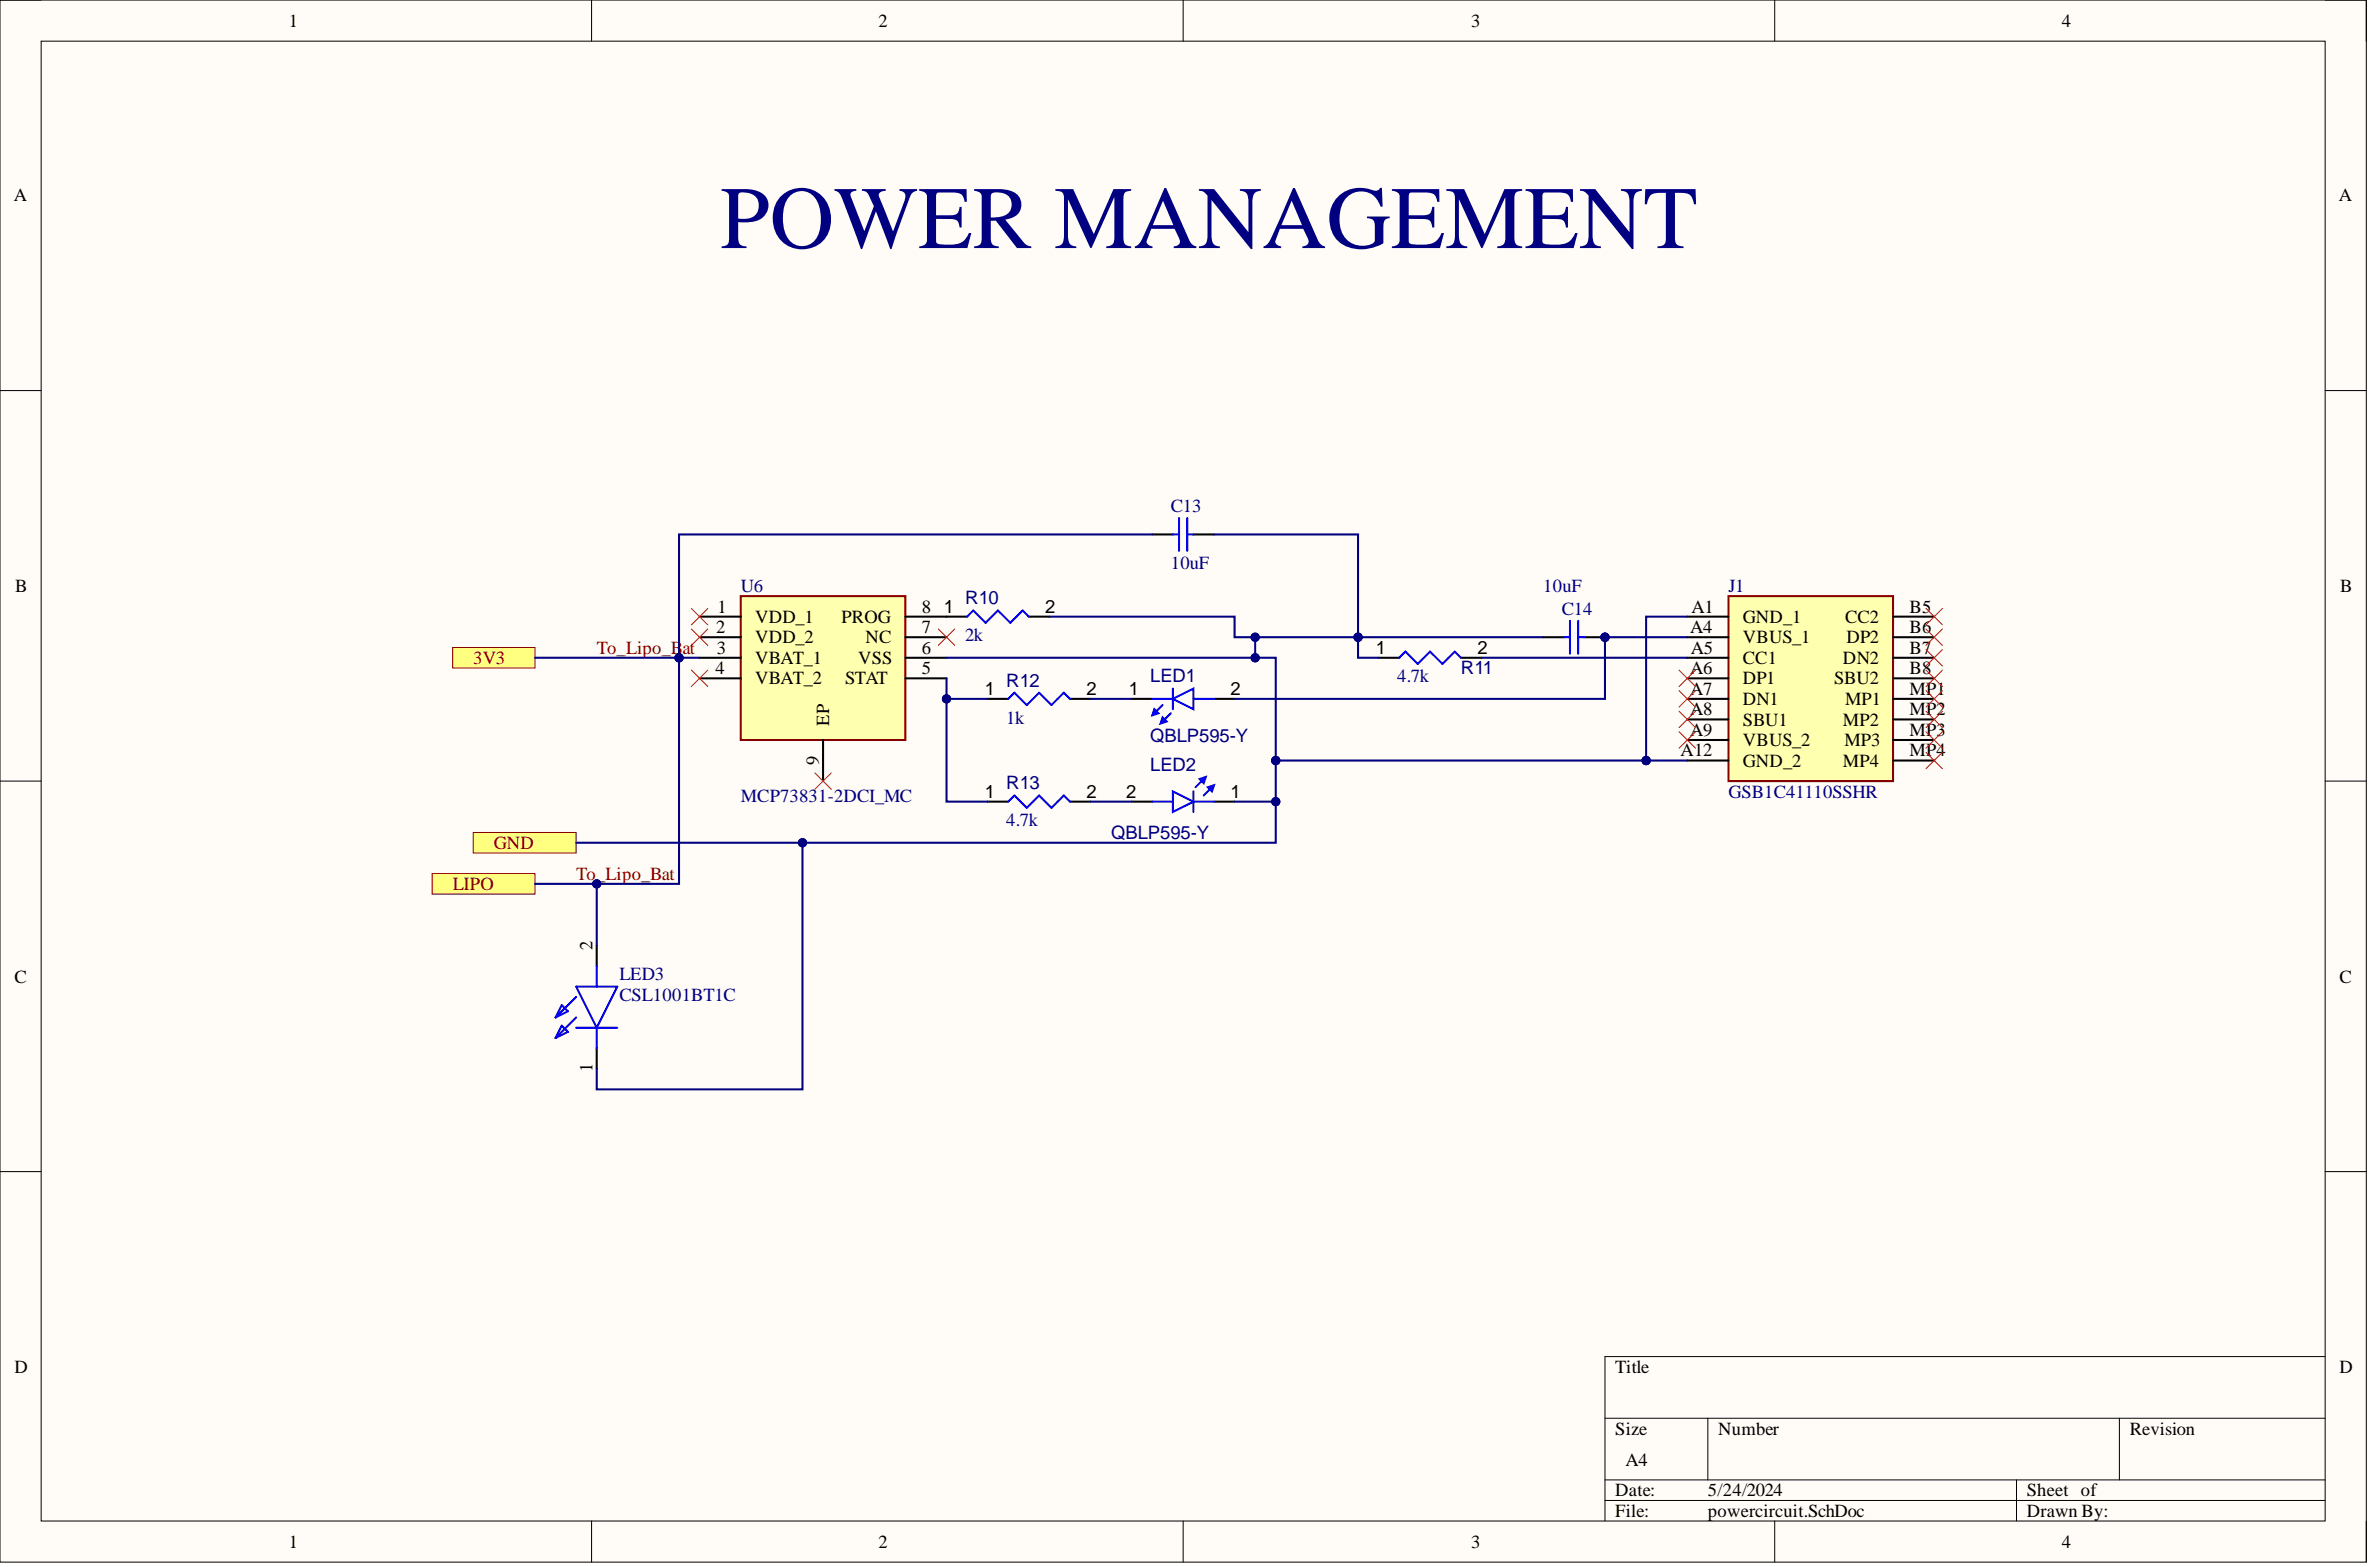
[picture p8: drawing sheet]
<svg xmlns="http://www.w3.org/2000/svg" width="292mm" height="193mm" viewBox="0 0 292 193" stroke-linecap="round" stroke-linejoin="round" font-family="sans-serif">
<defs><g id="words">
<text font-size="11" fill="#000080" x="88.7" y="30.5">POWER MANAGEMENT</text>
<g font-size="2.3">
<text x="35.6" y="3.3">1</text>
<text x="108.2" y="3.3">2</text>
<text x="181.3" y="3.3">3</text>
<text x="254" y="3.3">4</text>
<text x="1.7" y="24.8">A</text>
<text x="288.1" y="24.8">A</text>
<text x="1.9" y="72.9">B</text>
<text x="88.2" y="78">2</text>
<text x="88.4" y="75.4">1</text>
<text x="93" y="76.7">VDD_1</text>
<text x="103.7" y="76.7">PROG</text>
<text x="113.6" y="75.4">8</text>
<text x="113.6" y="78">7</text>
<text x="116.3" y="75.4">1</text>
<text x="128.8" y="75.4">2</text>
<text x="208.2" y="78">A4</text>
<text x="208.4" y="75.4">A1</text>
<text x="214.7" y="76.7">GND_1</text>
<text x="227.3" y="76.7">CC2</text>
<text x="235.2" y="75.4">B5</text>
<text x="235.2" y="78">B6</text>
<text x="288.3" y="72.9">B</text>
<text x="88.1" y="83">4</text>
<text x="88.3" y="80.5">3</text>
<text x="93" y="79.2">VDD_2</text>
<text x="93" y="81.8">VBAT_1</text>
<text x="105.7" y="81.8">VSS</text>
<text x="106.6" y="79.2">NC</text>
<text x="113.6" y="80.5">6</text>
<text x="113.6" y="83">5</text>
<text x="169.5" y="80.5">1</text>
<text x="182" y="80.5">2</text>
<text x="208.2" y="83">A6</text>
<text x="208.3" y="80.5">A5</text>
<text x="214.7" y="79.2">VBUS_1</text>
<text x="214.7" y="81.8">CC1</text>
<text x="227" y="81.8">DN2</text>
<text x="227.5" y="79.2">DP2</text>
<text x="235.2" y="80.5">B7</text>
<text x="235.2" y="83">B8</text>
<text x="93" y="84.3">VBAT_2</text>
<text x="102.2" y="89.4" transform="rotate(-90 102.2 89.4)">EP</text>
<text x="104.1" y="84.3">STAT</text>
<text x="121.3" y="85.6">1</text>
<text x="133.8" y="85.6">2</text>
<text x="139.1" y="85.6">1</text>
<text x="151.6" y="85.6">2</text>
<text x="208.2" y="85.6">A7</text>
<text x="208.2" y="88.1">A8</text>
<text x="214.7" y="84.3">DP1</text>
<text x="214.7" y="86.8">DN1</text>
<text x="214.7" y="89.4">SBU1</text>
<text x="226" y="84.3">SBU2</text>
<text x="227" y="89.4">MP2</text>
<text x="227.3" y="86.8">MP1</text>
<text x="235.2" y="85.6">MP1</text>
<text x="235.2" y="88.1">MP2</text>
<text x="100.9" y="94.2" transform="rotate(-90 100.9 94.2)">9</text>
<text x="207" y="93.2">A12</text>
<text x="208.2" y="90.6">A9</text>
<text x="214.7" y="91.9">VBUS_2</text>
<text x="214.7" y="94.4">GND_2</text>
<text x="227" y="94.4">MP4</text>
<text x="227.2" y="91.9">MP3</text>
<text x="235.2" y="90.6">MP3</text>
<text x="235.2" y="93.2">MP4</text>
<text x="121.3" y="98.2">1</text>
<text x="133.8" y="98.2">2</text>
<text x="138.7" y="98.2">2</text>
<text x="151.6" y="98.2">1</text>
<text x="73" y="116.9" transform="rotate(-90 73 116.9)">2</text>
<text x="1.8" y="121">C</text>
<text x="288.2" y="121">C</text>
<text x="73" y="132" transform="rotate(-90 73 132)">1</text>
<text x="1.8" y="169.1">D</text>
<text x="199" y="169.1">Title</text>
<text x="288.2" y="169.1">D</text>
<text x="199" y="176.7">Size</text>
<text x="211.7" y="176.7">Number</text>
<text x="262.4" y="176.7">Revision</text>
<text x="199" y="184.3">Date:</text>
<text x="200.3" y="180.5">A4</text>
<text x="210.4" y="184.3">5/24/2024</text>
<text x="249.7" y="184.3">Sheet of</text>
<text x="35.6" y="190.6">1</text>
<text x="108.2" y="190.6">2</text>
<text x="181.3" y="190.6">3</text>
<text x="199" y="186.8">File:</text>
<text x="210.4" y="186.8">powercircuit.SchDoc</text>
<text x="249.7" y="186.8">Drawn By:</text>
<text x="254" y="190.6">4</text>
</g>
<g font-size="2.3" fill="#000080">
<text x="144.2" y="63">C13</text>
<text x="144.2" y="70.1">10uF</text>
<text x="91.3" y="72.9">U6</text>
<text x="118.9" y="74.4">R10</text>
<text x="190.1" y="72.9">10uF</text>
<text x="192.4" y="75.7">C14</text>
<text x="212.9" y="72.9">J1</text>
<text x="118.9" y="79">2k</text>
<text x="180" y="83">R11</text>
<text x="124" y="89.1">1k</text>
<text x="124" y="84.5">R12</text>
<text x="141.7" y="84">LED1</text>
<text x="172.1" y="84">4.7k</text>
<text x="141.7" y="91.4">QBLP595-Y</text>
<text x="141.7" y="94.9">LED2</text>
<text x="91.3" y="98.7">MCP73831-2DCI_MC</text>
<text x="124" y="101.8">4.7k</text>
<text x="124" y="97.2">R13</text>
<text x="212.9" y="98.2">GSB1C41110SSHR</text>
<text x="136.9" y="103.3">QBLP595-Y</text>
<text x="76.3" y="120.7">LED3</text>
<text x="76.3" y="123.3">CSL1001BT1C</text>
</g>
<g font-size="2.3" fill="#800000">
<text x="58.3" y="81.8">3V3</text>
<text x="73.5" y="80.5">To_Lipo_B</text>
<text x="84.1" y="80.5">at</text>
<text x="60.8" y="104.5">GND</text>
<text x="55.8" y="109.6">LIPO</text>
<text x="71" y="108.3">To_Lipo_Bat</text>
</g>
</g></defs>
<path d="M0 0h291.5v192.4h-291.5z" fill-rule="evenodd" fill="#fffcf8"/>
<path d="M0 0h291.5v192.4h-291.5z" fill="none" stroke="#000" stroke-width=".12"/>
<path d="M5.1 5.1h281.4v182.2h-281.4z" fill-rule="evenodd" fill="#fffcf8"/>
<g fill="none" stroke="#000" stroke-width=".12">
<path d="M0 0h5.1M5.1 5.1h281.4v182.2h-281.4zM72.9 0v5.1M145.8 0v5.1M218.6 0v5.1M286.5 0h5v5.1M0 48.1h5.1M286.5 48.1h5M0 96.2h5.1M286.5 96.2h5M0 144.3h5.1M286.5 144.3h5"/>
<path d="M197.7 174.7h88.8M210.4 174.7v7.5M261.1 174.7v7.5M286.5 167.1h-88.8v20.2M72.9 187.3v5.1M145.8 187.3v5.1M197.7 182.2h88.8M197.7 184.8h88.8M218.6 187.3v5.1M248.4 182.2v5.1M291.5 187.3v5.1"/>
</g>
<path d="M55.8 79.7h10.1v2.6h-10.1z" fill-rule="evenodd" fill="#ffff80"/>
<path d="M55.8 79.7h10.1v2.6h-10.1z" fill="none" stroke="#800000" stroke-width=".12"/>
<path d="M58.3 102.5h12.7v2.5h-12.7z" fill-rule="evenodd" fill="#ffff80"/>
<path d="M58.3 102.5h12.7v2.5h-12.7z" fill="none" stroke="#800000" stroke-width=".12"/>
<path d="M91.3 73.4h20.2v17.7h-20.2z" fill-rule="evenodd" fill="#ffffb0"/>
<path d="M91.3 73.4h20.2v17.7h-20.2z" fill="none" stroke="#800000" stroke-width=".25"/>
<path d="M86.2 75.9h5.1M86.2 78.5h5.1M111.5 75.9h5.1M111.5 78.5h5.1M86.2 81h5.1M86.2 83.5h5.1M101.4 91.1v5.1M111.5 81h5.1M111.5 83.5h5.1" fill="none" stroke="#000" stroke-width=".25"/>
<path d="M212.9 73.4h20.3v22.8h-20.3z" fill-rule="evenodd" fill="#ffffb0"/>
<path d="M212.9 73.4h20.3v22.8h-20.3z" fill="none" stroke="#800000" stroke-width=".25"/>
<g fill="none" stroke="#000" stroke-width=".25">
<path d="M207.9 75.9h5M207.9 78.5h5M233.2 75.9h5.1M233.2 78.5h5.1M207.9 81h5M207.9 83.5h5M207.9 86.1h5M207.9 88.6h5M207.9 91.1h5M207.9 93.7h5M233.2 81h5.1M233.2 83.5h5.1"/>
<path d="M233.2 86.1h5.1M233.2 88.6h5.1M233.2 91.1h5.1M233.2 93.7h5.1"/>
</g>
<g fill="none" stroke="#f00" stroke-width=".12">
<path d="M85.2 77.5l2 2M87.2 77.5l-2 2M115.6 77.5l2 2M117.6 77.5l-2 2M237.3 80l2 2M237.3 77.5l2 2M237.3 74.9l2 2.1M239.3 80l-2 2M239.3 77.5l-2 2M239.3 74.9l-2 2.1M85.2 82.5l2 2M87.2 82.5l-2 2"/>
<path d="M206.9 82.5l2 2M206.9 85.1l2 2M206.9 87.6l2 2M206.9 90.1l2 2M208.9 82.5l-2 2M208.9 85.1l-2 2M208.9 87.6l-2 2M208.9 90.1l-2 2M237.3 85.1l2 2M237.3 87.6l2 2M237.3 90.1l2 2M237.3 92.6l2 2.1"/>
<path d="M237.3 82.5l2 2M239.3 85.1l-2 2M239.3 87.6l-2 2M239.3 90.1l-2 2M239.3 92.6l-2 2.1M239.3 82.5l-2 2"/>
</g>
<circle cx="197.7" cy="78.5" r=".51" fill="#000080"/>
<circle cx="197.7" cy="78.5" r=".51" fill="none" stroke="#000080" stroke-width=".12"/>
<path d="M195.2 78.5h2.5" fill="none" stroke="#000" stroke-width=".25"/>
<circle cx="197.7" cy="78.5" r=".51" fill="#000080"/>
<circle cx="197.7" cy="78.5" r=".51" fill="none" stroke="#000080" stroke-width=".12"/>
<path d="M142 65.8h2.5M147 65.8h2.6M190.1 78.5h2.6M139.4 86.1h2.6M149.6 86.1h2.5" fill="none" stroke="#000" stroke-width=".25"/>
<path d="M144.5 65.8h.8M145.3 63.8v4M146.3 63.8v4M146.3 65.8h.7M192.7 78.5h.7M193.4 76.4v4.1M194.4 76.4v4.1M194.4 78.5h.8M143.2 86.8l-1 1M144.2 87.8l-1 1M144.5 86.1l2.5-1.3v2.5z" fill="none" stroke="#00f" stroke-width=".25"/>
<path d="M85.2 74.9l2 2.1M87.2 74.9l-2 2.1" fill="none" stroke="#f00" stroke-width=".12"/>
<path d="M143.2 88.3l.5 .5-.7 .3z" fill="#00f"/>
<path d="M142 86.1h2.5M143.2 88.3l.5 .5-.7 .3zM144.5 84.8v2.5M147 86.1h2.6" fill="none" stroke="#00f" stroke-width=".25"/>
<path d="M142.2 87.3l.5 .5-.7 .3z" fill="#00f"/>
<path d="M142.2 87.3l.5 .5-.7 .3zM144.5 97.5l2.5 1.2-2.5 1.3zM148.3 95.9l-1 1M149.3 96.9l-1 1.1" fill="none" stroke="#00f" stroke-width=".25"/>
<path d="M139.4 98.7h2.6M149.6 98.7h2.5" fill="none" stroke="#000" stroke-width=".25"/>
<path d="M147.8 95.9l.7-.2-.2 .7z" fill="#00f"/>
<path d="M142 98.7h2.5M147 97.5v2.5M147 98.7h2.6M147.8 95.9l.7-.2-.2 .7z" fill="none" stroke="#00f" stroke-width=".25"/>
<path d="M148.8 96.9l.8-.2-.3 .8z" fill="#00f"/>
<path d="M148.8 96.9l.8-.2-.3 .8z" fill="none" stroke="#00f" stroke-width=".25"/>
<path d="M100.4 95.2l2 2M102.4 95.2l-2 2" fill="none" stroke="#f00" stroke-width=".12"/>
<path d="M53.2 107.6h12.7v2.5h-12.7z" fill-rule="evenodd" fill="#ffff80"/>
<path d="M53.2 107.6h12.7v2.5h-12.7z" fill="none" stroke="#800000" stroke-width=".12"/>
<path d="M116.6 75.9h2.5M126.7 75.9h2.6M121.7 86.1h2.5M121.7 98.7h2.5M131.8 86.1h2.6M131.8 98.7h2.6M169.8 81h2.6M180 81h2.5M73.5 116.4v2.6M73.5 129.1v2.5" fill="none" stroke="#000" stroke-width=".25"/>
<path d="M119.1 75.9l.8-.7 1.5 1.5 1.5-1.5 1.6 1.5 1.5-1.5 .7 .7M124.2 86.1l.8-.8 1.5 1.5 1.5-1.5 1.5 1.5 1.6-1.5 .7 .8M124.2 98.7l.8-.7 1.5 1.5 1.5-1.5 1.5 1.5 1.6-1.5 .7 .7M172.4 81l.7-.8 1.6 1.6 1.5-1.6 1.5 1.6 1.5-1.6 .8 .8M73.5 119v2.5M69.2 126.3l.8 .8-1.6 .7zM69.2 123.8l.8 .7-1.6 .8zM71 121.5h5l-2.5 5.1zM71 126.6h5M71 125.3l-2.6 2.5M71 122.8l-2.6 2.5M73.5 126.6v2.5" fill="none" stroke="#00f" stroke-width=".25"/>
<path d="M190.1 78.5h-22.8v2.5h2.5M182.5 81h25.4" fill="none" stroke="#000080" stroke-width=".25"/>
<circle cx="167.3" cy="78.5" r=".51" fill="#000080"/>
<circle cx="167.3" cy="78.5" r=".51" fill="none" stroke="#000080" stroke-width=".12"/>
<path d="M207.9 75.9h-5.1v17.8" fill="none" stroke="#000080" stroke-width=".25"/>
<circle cx="202.8" cy="93.7" r=".51" fill="#000080"/>
<circle cx="202.8" cy="93.7" r=".51" fill="none" stroke="#000080" stroke-width=".12"/>
<path d="M116.6 81h38" fill="none" stroke="#000080" stroke-width=".25"/>
<circle cx="154.6" cy="81" r=".51" fill="#000080"/>
<circle cx="154.6" cy="81" r=".51" fill="none" stroke="#000080" stroke-width=".12"/>
<path d="M116.6 86.1h5.1" fill="none" stroke="#000080" stroke-width=".25"/>
<circle cx="116.6" cy="86.1" r=".51" fill="#000080"/>
<circle cx="116.6" cy="86.1" r=".51" fill="none" stroke="#000080" stroke-width=".12"/>
<path d="M157.2 93.7v10.1h-86.2" fill="none" stroke="#000080" stroke-width=".25"/>
<circle cx="98.9" cy="103.8" r=".51" fill="#000080"/>
<circle cx="98.9" cy="103.8" r=".51" fill="none" stroke="#000080" stroke-width=".12"/>
<circle cx="157.2" cy="98.7" r=".51" fill="#000080"/>
<circle cx="157.2" cy="98.7" r=".51" fill="none" stroke="#000080" stroke-width=".12"/>
<circle cx="157.2" cy="93.7" r=".51" fill="#000080"/>
<circle cx="157.2" cy="93.7" r=".51" fill="none" stroke="#000080" stroke-width=".12"/>
<path d="M197.7 78.5h10.2" fill="none" stroke="#000080" stroke-width=".25"/>
<circle cx="197.7" cy="78.5" r=".51" fill="#000080"/>
<circle cx="197.7" cy="78.5" r=".51" fill="none" stroke="#000080" stroke-width=".12"/>
<path d="M65.9 81h17.8" fill="none" stroke="#000080" stroke-width=".25"/>
<circle cx="83.7" cy="81" r=".51" fill="#000080"/>
<circle cx="83.7" cy="81" r=".51" fill="none" stroke="#000080" stroke-width=".12"/>
<path d="M154.6 78.5v2.5h2.6v12.7M134.4 86.1h5M134.4 98.7h5" fill="none" stroke="#000080" stroke-width=".25"/>
<circle cx="154.6" cy="78.5" r=".51" fill="#000080"/>
<circle cx="154.6" cy="78.5" r=".51" fill="none" stroke="#000080" stroke-width=".12"/>
<circle cx="154.6" cy="81" r=".51" fill="#000080"/>
<circle cx="154.6" cy="81" r=".51" fill="none" stroke="#000080" stroke-width=".12"/>
<circle cx="157.2" cy="93.7" r=".51" fill="#000080"/>
<circle cx="157.2" cy="93.7" r=".51" fill="none" stroke="#000080" stroke-width=".12"/>
<path d="M149.6 65.8h17.7v12.7" fill="none" stroke="#000080" stroke-width=".25"/>
<circle cx="167.3" cy="78.5" r=".51" fill="#000080"/>
<circle cx="167.3" cy="78.5" r=".51" fill="none" stroke="#000080" stroke-width=".12"/>
<path d="M202.8 93.7h5.1" fill="none" stroke="#000080" stroke-width=".25"/>
<circle cx="202.8" cy="93.7" r=".51" fill="#000080"/>
<circle cx="202.8" cy="93.7" r=".51" fill="none" stroke="#000080" stroke-width=".12"/>
<path d="M157.2 93.7h45.6" fill="none" stroke="#000080" stroke-width=".25"/>
<circle cx="202.8" cy="93.7" r=".51" fill="#000080"/>
<circle cx="202.8" cy="93.7" r=".51" fill="none" stroke="#000080" stroke-width=".12"/>
<circle cx="157.2" cy="93.7" r=".51" fill="#000080"/>
<circle cx="157.2" cy="93.7" r=".51" fill="none" stroke="#000080" stroke-width=".12"/>
<path d="M197.7 78.5v7.6h-45.6" fill="none" stroke="#000080" stroke-width=".25"/>
<circle cx="197.7" cy="78.5" r=".51" fill="#000080"/>
<circle cx="197.7" cy="78.5" r=".51" fill="none" stroke="#000080" stroke-width=".12"/>
<path d="M152.1 98.7h5.1" fill="none" stroke="#000080" stroke-width=".25"/>
<circle cx="157.2" cy="98.7" r=".51" fill="#000080"/>
<circle cx="157.2" cy="98.7" r=".51" fill="none" stroke="#000080" stroke-width=".12"/>
<path d="M116.6 83.5v15.2h5.1" fill="none" stroke="#000080" stroke-width=".25"/>
<circle cx="116.6" cy="86.1" r=".51" fill="#000080"/>
<circle cx="116.6" cy="86.1" r=".51" fill="none" stroke="#000080" stroke-width=".12"/>
<path d="M129.3 75.9h22.8v2.6h15.2" fill="none" stroke="#000080" stroke-width=".25"/>
<circle cx="154.6" cy="78.5" r=".51" fill="#000080"/>
<circle cx="154.6" cy="78.5" r=".51" fill="none" stroke="#000080" stroke-width=".12"/>
<circle cx="167.3" cy="78.5" r=".51" fill="#000080"/>
<circle cx="167.3" cy="78.5" r=".51" fill="none" stroke="#000080" stroke-width=".12"/>
<path d="M86.2 81h-2.5v27.8h-17.8" fill="none" stroke="#000080" stroke-width=".25"/>
<circle cx="83.7" cy="81" r=".51" fill="#000080"/>
<circle cx="83.7" cy="81" r=".51" fill="none" stroke="#000080" stroke-width=".12"/>
<circle cx="73.5" cy="108.8" r=".51" fill="#000080"/>
<circle cx="73.5" cy="108.8" r=".51" fill="none" stroke="#000080" stroke-width=".12"/>
<path d="M142 65.8h-58.3v15.2" fill="none" stroke="#000080" stroke-width=".25"/>
<circle cx="83.7" cy="81" r=".51" fill="#000080"/>
<circle cx="83.7" cy="81" r=".51" fill="none" stroke="#000080" stroke-width=".12"/>
<path d="M73.5 108.8v7.6" fill="none" stroke="#000080" stroke-width=".25"/>
<circle cx="73.5" cy="108.8" r=".51" fill="#000080"/>
<circle cx="73.5" cy="108.8" r=".51" fill="none" stroke="#000080" stroke-width=".12"/>
<path d="M98.9 103.8v30.4h-25.4v-2.6" fill="none" stroke="#000080" stroke-width=".25"/>
<circle cx="98.9" cy="103.8" r=".51" fill="#000080"/>
<circle cx="98.9" cy="103.8" r=".51" fill="none" stroke="#000080" stroke-width=".12"/>
<use href="#words"/>
</svg>
